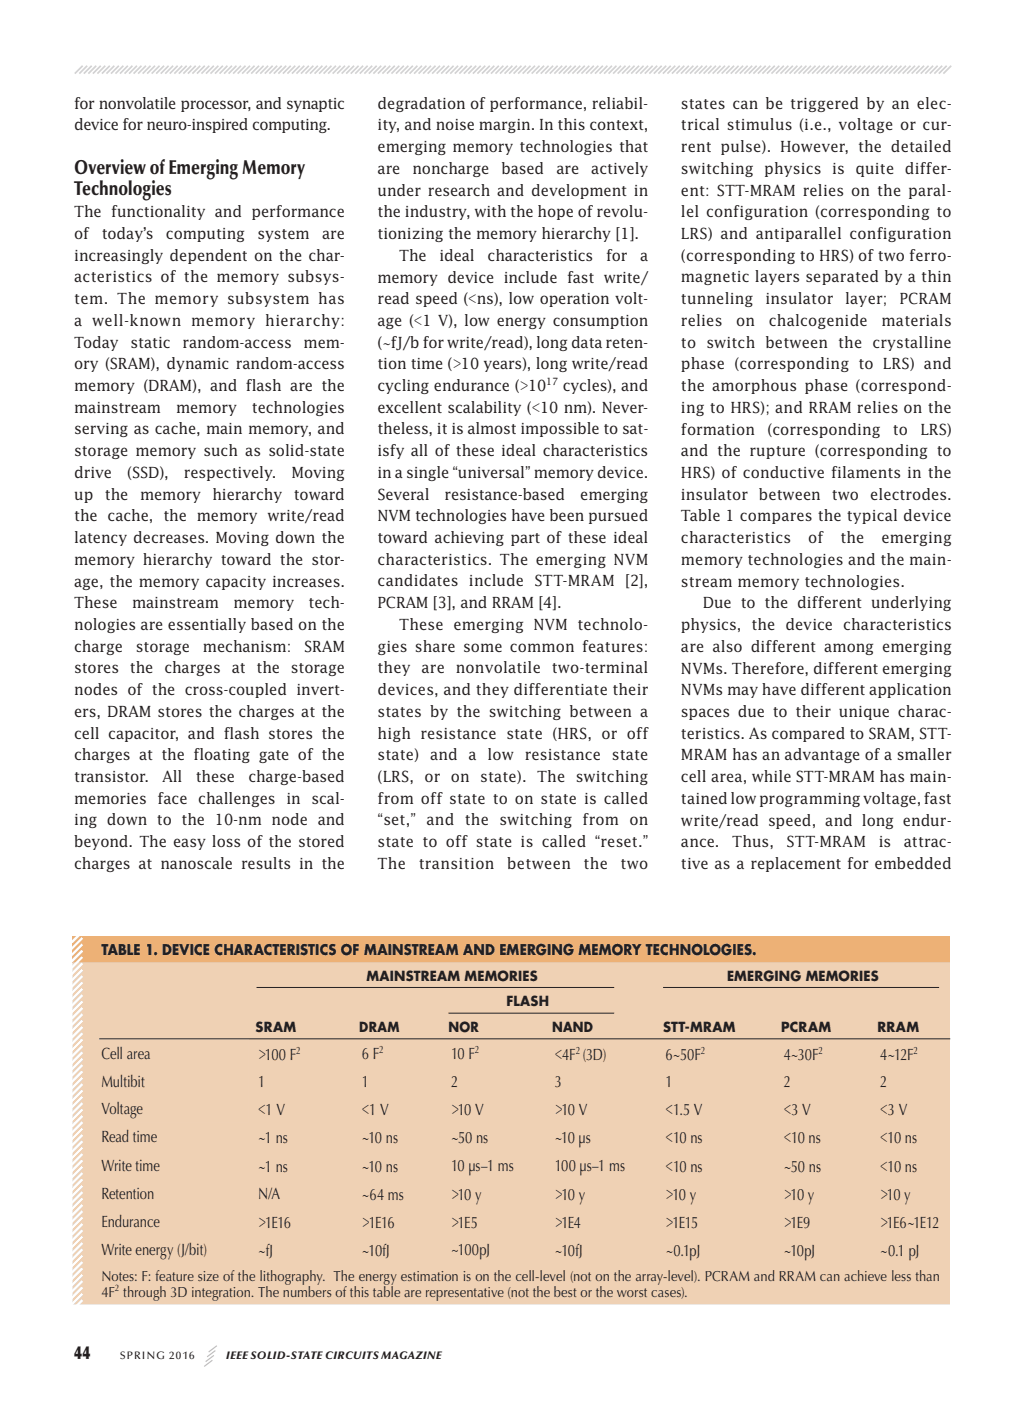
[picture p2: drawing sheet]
<svg xmlns="http://www.w3.org/2000/svg" width="200mm" height="273mm" viewBox="0 0 200 273" stroke-linecap="round" stroke-linejoin="round" font-family="sans-serif">
<defs><g id="words">
<g font-size="3.9" fill="#231f20">
<text x="14.5" y="33.9">Overview of Emerging Memory</text>
<text x="14.5" y="38.1">Technologies</text>
</g>
<text font-size="3.5" fill="#231f20" x="14.5" y="264.9">44</text>
<g font-size="3.2" fill="#231f20">
<text x="19.8" y="206.5">Cell area</text>
<text x="50.3" y="206.7">&gt;100 F</text>
<text x="70.5" y="206.5">6 F</text>
<text x="87.9" y="206.5">10 F</text>
<text x="108.1" y="206.6">&lt;4F (3D)</text>
<text x="129.8" y="206.6">6~50F</text>
<text x="152.8" y="206.6">4~30F</text>
<text x="171.6" y="206.6">4~12F</text>
<text x="19.8" y="211.8">Multibit</text>
<text x="50.3" y="211.8">1</text>
<text x="70.5" y="211.8">1</text>
<text x="87.9" y="211.8">2</text>
<text x="108.1" y="211.8">3</text>
<text x="129.8" y="211.8">1</text>
<text x="152.8" y="211.8">2</text>
<text x="171.6" y="211.8">2</text>
<text x="19.8" y="217.1">Voltage</text>
<text x="50.3" y="217.3">&lt;1 V</text>
<text x="70.5" y="217.3">&lt;1 V</text>
<text x="87.9" y="217.3">&gt;10 V</text>
<text x="108.1" y="217.3">&gt;10 V</text>
<text x="129.8" y="217.3">&lt;1.5 V</text>
<text x="152.8" y="217.3">&lt;3 V</text>
<text x="171.6" y="217.3">&lt;3 V</text>
<text x="19.8" y="222.7">Read time</text>
<text x="50.3" y="222.9">~1 ns</text>
<text x="70.5" y="222.9">~10 ns</text>
<text x="87.9" y="222.9">~50 ns</text>
<text x="108.1" y="222.9">~10 µs</text>
<text x="129.8" y="222.9">&lt;10 ns</text>
<text x="152.8" y="222.9">&lt;10 ns</text>
<text x="171.6" y="222.9">&lt;10 ns</text>
<text x="19.8" y="228.2">Write time</text>
<text x="19.8" y="233.7">Retention</text>
<text x="50.3" y="228.4">~1 ns</text>
<text x="50.3" y="233.7">N/A</text>
<text x="70.6" y="228.4">~10 ns</text>
<text x="70.6" y="233.9">~64 ms</text>
<text x="87.9" y="233.9">&gt;10 y</text>
<text x="87.9" y="228.2">10 µs–1 ms</text>
<text x="108.2" y="228.2">100 µs–1 ms</text>
<text x="108.2" y="233.9">&gt;10 y</text>
<text x="129.8" y="228.4">&lt;10 ns</text>
<text x="129.8" y="233.9">&gt;10 y</text>
<text x="152.8" y="228.4">~50 ns</text>
<text x="152.8" y="233.9">&gt;10 y</text>
<text x="171.6" y="228.4">&lt;10 ns</text>
<text x="171.6" y="233.9">&gt;10 y</text>
<text x="19.8" y="239.2">Endurance</text>
<text x="50.3" y="239.3">&gt;1E16</text>
<text x="70.6" y="239.3">&gt;1E16</text>
<text x="87.9" y="239.3">&gt;1E5</text>
<text x="108.2" y="239.3">&gt;1E4</text>
<text x="129.8" y="239.3">&gt;1E15</text>
<text x="152.8" y="239.3">&gt;1E9</text>
<text x="171.6" y="239.3">&gt;1E6~1E12</text>
<text x="19.8" y="244.6">Write energy (J/bit)</text>
<text x="50.4" y="244.8">~fJ</text>
<text x="70.6" y="244.8">~10fJ</text>
<text x="88" y="244.6">~100pJ</text>
<text x="108.2" y="244.8">~10fJ</text>
<text x="129.8" y="244.8">~0.1pJ</text>
<text x="152.8" y="244.8">~10pJ</text>
<text x="171.6" y="244.8">~0.1 pJ</text>
</g>
<g font-size="3" fill="#231f20">
<text x="14.5" y="21.2">for nonvolatile processor, and synaptic</text>
<text x="73.6" y="21.2">degradation of performance, reliabil-</text>
<text x="132.8" y="21.2">states can be triggered by an elec-</text>
<text x="14.5" y="25.4">device for neuro-inspired computing.</text>
<text x="73.6" y="25.4">ity, and noise margin. In this context,</text>
<text x="73.6" y="29.7">emerging memory technologies that</text>
<text x="132.8" y="25.4">trical stimulus (i.e., voltage or cur-</text>
<text x="132.8" y="29.6">rent pulse). However, the detailed</text>
<text x="73.6" y="33.9">are</text>
<text x="80.4" y="33.9">noncharge</text>
<text x="97.8" y="33.9">based</text>
<text x="108.5" y="33.9">are</text>
<text x="115.3" y="33.9">actively</text>
<text x="132.8" y="33.9">switching physics is quite differ-</text>
<text x="73.6" y="38.1">under research and development in</text>
<text x="132.8" y="38.1">ent: STT-MRAM relies on the paral-</text>
<text x="14.5" y="42.3">The functionality and performance</text>
<text x="14.5" y="46.6">of</text>
<text x="19.8" y="46.6">today’s</text>
<text x="32.4" y="46.6">computing</text>
<text x="50.2" y="46.6">system</text>
<text x="62.8" y="46.6">are</text>
<text x="73.6" y="42.4">the industry, with the hope of revolu-</text>
<text x="73.6" y="46.6">tionizing the memory hierarchy [1].</text>
<text x="132.8" y="42.4">lel configuration (corresponding to</text>
<text x="132.8" y="46.6">LRS) and antiparallel configuration</text>
<text x="14.5" y="50.8">increasingly dependent on the char-</text>
<text x="77.8" y="50.8">The</text>
<text x="85.7" y="50.8">ideal</text>
<text x="95.1" y="50.8">characteristics</text>
<text x="118.2" y="50.8">for</text>
<text x="124.8" y="50.8">a</text>
<text x="132.8" y="50.8">(corresponding to HRS) of two ferro-</text>
<text x="14.5" y="55">acteristics of the memory subsys-</text>
<text x="14.5" y="59.3">tem. The memory subsystem has</text>
<text x="73.6" y="55.1">memory device include fast write/</text>
<text x="73.6" y="59.3">read speed (&lt;ns), low operation volt-</text>
<text x="132.8" y="55.1">magnetic layers separated by a thin</text>
<text x="132.8" y="59.3">tunneling</text>
<text x="149.2" y="59.3">insulator</text>
<text x="164.8" y="59.3">layer;</text>
<text x="175.3" y="59.3">PCRAM</text>
<text x="14.5" y="63.5">a well-known memory hierarchy:</text>
<text x="73.6" y="63.5">age (&lt;1 V), low energy consumption</text>
<text x="132.8" y="63.5">relies</text>
<text x="143.5" y="63.5">on</text>
<text x="149.9" y="63.5">chalcogenide</text>
<text x="171.9" y="63.5">materials</text>
<text x="14.5" y="67.7">Today</text>
<text x="14.5" y="72">ory (SRAM), dynamic random-access</text>
<text x="25.5" y="67.7">static</text>
<text x="35.6" y="67.7">random-access</text>
<text x="59.2" y="67.7">mem-</text>
<text x="73.6" y="67.8">(~fJ/b for write/read), long data reten-</text>
<text x="73.6" y="72">tion time (&gt;10 years), long write/read</text>
<text x="132.8" y="67.8">to switch between the crystalline</text>
<text x="132.8" y="72">phase (corresponding to LRS) and</text>
<text x="14.5" y="76.2">memory (DRAM), and flash are the</text>
<text x="73.6" y="76.2">cycling endurance (&gt;10</text>
<text x="109.7" y="76.2">cycles), and</text>
<text x="132.8" y="76.2">the amorphous phase (correspond-</text>
<text x="14.5" y="80.4">mainstream</text>
<text x="34.3" y="80.4">memory</text>
<text x="49.1" y="80.4">technologies</text>
<text x="73.6" y="80.4">excellent scalability (&lt;10 nm). Never-</text>
<text x="132.8" y="80.5">ing to HRS); and RRAM relies on the</text>
<text x="14.5" y="84.7">serving as cache, main memory, and</text>
<text x="14.5" y="88.9">storage memory such as solid-state</text>
<text x="73.6" y="84.7">theless, it is almost impossible to sat-</text>
<text x="73.6" y="88.9">isfy all of these ideal characteristics</text>
<text x="132.8" y="84.7">formation</text>
<text x="132.8" y="88.9">and the rupture (corresponding to</text>
<text x="149.6" y="84.7">(corresponding</text>
<text x="174.1" y="84.7">to</text>
<text x="179.4" y="84.7">LRS)</text>
<text x="14.5" y="93.1">drive</text>
<text x="24.8" y="93.1">(SSD),</text>
<text x="35.9" y="93.1">respectively.</text>
<text x="56.8" y="93.1">Moving</text>
<text x="73.6" y="93.1">in a single “universal” memory device.</text>
<text x="132.8" y="93.2">HRS) of conductive filaments in the</text>
<text x="14.5" y="97.4">up</text>
<text x="14.5" y="101.6">the cache, the memory write/read</text>
<text x="20.5" y="97.4">the</text>
<text x="27.3" y="97.4">memory</text>
<text x="41.4" y="97.4">hierarchy</text>
<text x="57.3" y="97.4">toward</text>
<text x="73.6" y="97.4">Several</text>
<text x="73.6" y="101.6">NVM technologies have been pursued</text>
<text x="86.7" y="97.4">resistance-based</text>
<text x="113.1" y="97.4">emerging</text>
<text x="132.8" y="97.4">insulator</text>
<text x="132.8" y="101.6">Table 1 compares the typical device</text>
<text x="148" y="97.4">between</text>
<text x="162.2" y="97.4">two</text>
<text x="169.6" y="97.4">electrodes.</text>
<text x="14.5" y="105.8">latency decreases. Moving down the</text>
<text x="73.6" y="105.8">toward achieving part of these ideal</text>
<text x="132.8" y="105.9">characteristics</text>
<text x="157.6" y="105.9">of</text>
<text x="163.8" y="105.9">the</text>
<text x="171.8" y="105.9">emerging</text>
<text x="14.5" y="110.1">memory hierarchy toward the stor-</text>
<text x="73.6" y="110.1">characteristics. The emerging NVM</text>
<text x="132.8" y="110.1">memory technologies and the main-</text>
<text x="14.5" y="114.3">age, the memory capacity increases.</text>
<text x="14.5" y="118.5">These</text>
<text x="25.8" y="118.5">mainstream</text>
<text x="45.5" y="118.5">memory</text>
<text x="60.2" y="118.5">tech-</text>
<text x="73.6" y="114.3">candidates include STT-MRAM [2],</text>
<text x="73.6" y="118.5">PCRAM [3], and RRAM [4].</text>
<text x="132.8" y="114.3">stream memory technologies.</text>
<text x="137" y="118.6">Due to the different underlying</text>
<text x="14.5" y="122.8">nologies are essentially based on the</text>
<text x="77.8" y="122.8">These emerging NVM technolo-</text>
<text x="132.8" y="122.8">physics, the device characteristics</text>
<text x="14.5" y="127">charge</text>
<text x="14.5" y="131.2">stores</text>
<text x="25.3" y="131.2">the</text>
<text x="26.5" y="127">storage</text>
<text x="32" y="131.2">charges</text>
<text x="39.6" y="127">mechanism:</text>
<text x="45.2" y="131.2">at</text>
<text x="50" y="131.2">the</text>
<text x="56.7" y="131.2">storage</text>
<text x="59.3" y="127">SRAM</text>
<text x="73.6" y="127">gies share some common features:</text>
<text x="73.6" y="131.2">they</text>
<text x="82.2" y="131.2">are</text>
<text x="88.9" y="131.2">nonvolatile</text>
<text x="107.6" y="131.2">two-terminal</text>
<text x="132.8" y="127">are also different among emerging</text>
<text x="132.8" y="131.3">NVMs. Therefore, different emerging</text>
<text x="14.5" y="135.5">nodes of the cross-coupled invert-</text>
<text x="73.6" y="135.5">devices, and they differentiate their</text>
<text x="132.8" y="135.5">NVMs may have different application</text>
<text x="14.5" y="139.7">ers, DRAM stores the charges at the</text>
<text x="14.5" y="144">cell capacitor, and flash stores the</text>
<text x="73.6" y="139.7">states by the switching between a</text>
<text x="73.6" y="143.9">high resistance state (HRS, or off</text>
<text x="132.8" y="139.7">spaces due to their unique charac-</text>
<text x="132.8" y="144">teristics. As compared to SRAM, STT-</text>
<text x="14.5" y="148.2">charges at the floating gate of the</text>
<text x="73.6" y="148.2">state) and a low resistance state</text>
<text x="132.8" y="148.2">MRAM has an advantage of a smaller</text>
<text x="14.5" y="152.4">transistor.</text>
<text x="31.7" y="152.4">All</text>
<text x="38.2" y="152.4">these</text>
<text x="48.4" y="152.4">charge-based</text>
<text x="73.6" y="152.4">(LRS, or on state). The switching</text>
<text x="132.8" y="152.4">cell area, while STT-MRAM has main-</text>
<text x="14.5" y="156.7">memories face challenges in scal-</text>
<text x="14.5" y="160.9">ing down to the 10-nm node and</text>
<text x="73.6" y="156.6">from off state to on state is called</text>
<text x="73.6" y="160.9">“set,” and the switching from on</text>
<text x="132.8" y="156.7">tained low programming voltage, fast</text>
<text x="132.8" y="160.9">write/read speed, and long endur-</text>
<text x="14.5" y="165.1">beyond. The easy loss of the stored</text>
<text x="73.6" y="165.1">state to off state is called “reset.”</text>
<text x="132.8" y="165.1">ance.</text>
<text x="142.8" y="165.1">Thus,</text>
<text x="153.4" y="165.1">STT-MRAM</text>
<text x="171.3" y="165.1">is</text>
<text x="176.2" y="165.1">attrac-</text>
<text x="14.5" y="169.4">charges at nanoscale results in the</text>
<text x="73.6" y="169.3">The</text>
<text x="81.6" y="169.3">transition</text>
<text x="98.9" y="169.3">between</text>
<text x="113.8" y="169.3">the</text>
<text x="121" y="169.3">two</text>
<text x="132.8" y="169.4">tive as a replacement for embedded</text>
</g>
<g font-size="2.8" fill="#231f20">
<text x="19.8" y="186.1">Table 1. Device characteristics of mainstream and emerging memory technologies.</text>
<text x="19.8" y="249.7">Notes: F: feature size of the lithography. The energy estimation is on the cell-level (not on the array-level). PCRAM and RRAM can achieve less than</text>
<text x="19.8" y="252.8">4F through 3D integration. The numbers of this table are representative (not the best or the worst cases).</text>
</g>
<g font-size="2.6" fill="#231f20">
<text x="71.5" y="191.1">Mainstream Memories</text>
<text x="141.7" y="191.1">Emerging Memories</text>
<text x="98.7" y="196.1">F</text>
<text x="98.7" y="196.1">L</text>
<text x="98.7" y="196.1">A</text>
<text x="98.7" y="196.1">S</text>
<text x="98.7" y="196.1">H</text>
<text x="49.8" y="201.1">S</text>
<text x="49.8" y="201.1">R</text>
<text x="49.8" y="201.1">A</text>
<text x="49.8" y="201.1">M</text>
<text x="70.1" y="201.1">DR</text>
<text x="71.9" y="201.1">A</text>
<text x="71.9" y="201.1">M</text>
<text x="87.4" y="201.1">N</text>
<text x="87.4" y="201.1">O</text>
<text x="87.4" y="201.1">R</text>
<text x="107.6" y="201.1">N</text>
<text x="107.6" y="201.1">A</text>
<text x="113.8" y="201.1">D</text>
<text x="129.3" y="201.1">STT-M</text>
<text x="134.6" y="201.1">R</text>
<text x="134.6" y="201.1">A</text>
<text x="134.6" y="201.1">M</text>
<text x="152.3" y="201.1">PC</text>
<text x="154" y="201.1">R</text>
<text x="154" y="201.1">A</text>
<text x="154" y="201.1">M</text>
<text x="171.1" y="201.1">R</text>
<text x="171.1" y="201.1">A</text>
<text x="171.1" y="201.1">M</text>
</g>
<g font-size="2.1" fill="#231f20">
<text x="57.8" y="205.4">2</text>
<text x="73.9" y="205.2">2</text>
<text x="92.6" y="205.2">2</text>
<text x="112.2" y="205.4">2</text>
<text x="136.6" y="205.4">2</text>
<text x="159.6" y="205.4">2</text>
<text x="178.1" y="205.4">2</text>
<text x="23.3" y="264.9">SPRING 2016</text>
<text x="44.1" y="264.9">IEEE SOLID-STATE CIRCUITS MAGAZINE</text>
</g>
<text font-size="1.9" fill="#231f20" x="106.5" y="75">17</text>
<text font-size="1.8" fill="#231f20" x="22.4" y="251.7">2</text>
</g></defs>
<g fill="none" stroke="#d1d2d4" stroke-width=".33">
<path d="M16.1 12.8l-1.5 1.5M17 12.8l-1.5 1.5M17.9 12.8l-1.6 1.5M18.8 12.8l-1.6 1.5M19.6 12.8l-1.5 1.5M20.5 12.8l-1.5 1.5M21.4 12.8l-1.5 1.5M22.3 12.8l-1.5 1.5M23.2 12.8l-1.6 1.5M24 12.8l-1.5 1.5M24.9 12.8l-1.5 1.5M25.8 12.8l-1.5 1.5"/>
<path d="M26.7 12.8l-1.5 1.5M27.6 12.8l-1.6 1.5M28.5 12.8l-1.6 1.5M29.3 12.8l-1.5 1.5M30.2 12.8l-1.5 1.5M31.1 12.8l-1.5 1.5M32 12.8l-1.5 1.5M32.9 12.8l-1.6 1.5M33.8 12.8l-1.6 1.5M34.6 12.8l-1.5 1.5M35.5 12.8l-1.5 1.5M36.4 12.8l-1.5 1.5"/>
<path d="M37.3 12.8l-1.6 1.5M38.2 12.8l-1.6 1.5M39 12.8l-1.5 1.5M39.9 12.8l-1.5 1.5M40.8 12.8l-1.5 1.5M41.7 12.8l-1.5 1.5M42.6 12.8l-1.6 1.5M43.5 12.8l-1.6 1.5M44.3 12.8l-1.5 1.5M45.2 12.8l-1.5 1.5M46.1 12.8l-1.5 1.5M47 12.8l-1.6 1.5"/>
<path d="M47.9 12.8l-1.6 1.5M48.7 12.8l-1.5 1.5M49.6 12.8l-1.5 1.5M50.5 12.8l-1.5 1.5M51.4 12.8l-1.5 1.5M52.3 12.8l-1.6 1.5M53.2 12.8l-1.6 1.5M54 12.8l-1.5 1.5M54.9 12.8l-1.5 1.5M55.8 12.8l-1.5 1.5M56.7 12.8l-1.6 1.5M57.6 12.8l-1.6 1.5"/>
<path d="M58.4 12.8l-1.5 1.5M59.3 12.8l-1.5 1.5M60.2 12.8l-1.5 1.5M61.1 12.8l-1.5 1.5M62 12.8l-1.6 1.5M62.9 12.8l-1.6 1.5M63.7 12.8l-1.5 1.5M64.6 12.8l-1.5 1.5M65.5 12.8l-1.5 1.5M66.4 12.8l-1.5 1.5M67.3 12.8l-1.6 1.5M68.1 12.8l-1.5 1.5"/>
<path d="M69 12.8l-1.5 1.5M69.9 12.8l-1.5 1.5M70.8 12.8l-1.5 1.5M71.7 12.8l-1.6 1.5M72.6 12.8l-1.6 1.5M73.4 12.8l-1.5 1.5M74.3 12.8l-1.5 1.5M75.2 12.8l-1.5 1.5M76.1 12.8l-1.5 1.5M77 12.8l-1.6 1.5M77.8 12.8l-1.5 1.5M78.7 12.8l-1.5 1.5"/>
<path d="M79.6 12.8l-1.5 1.5M80.5 12.8l-1.5 1.5M81.4 12.8l-1.6 1.5M82.3 12.8l-1.6 1.5M83.1 12.8l-1.5 1.5M84 12.8l-1.5 1.5M84.9 12.8l-1.5 1.5M85.8 12.8l-1.5 1.5M86.7 12.8l-1.6 1.5M87.5 12.8l-1.5 1.5M88.4 12.8l-1.5 1.5M89.3 12.8l-1.5 1.5"/>
<path d="M90.2 12.8l-1.5 1.5M91.1 12.8l-1.6 1.5M92 12.8l-1.6 1.5M92.8 12.8l-1.5 1.5M93.7 12.8l-1.5 1.5M94.6 12.8l-1.5 1.5M95.5 12.8l-1.5 1.5M96.4 12.8l-1.6 1.5M97.3 12.8l-1.6 1.5M98.1 12.8l-1.5 1.5M99 12.8l-1.5 1.5M99.9 12.8l-1.5 1.5"/>
<path d="M100.8 12.8l-1.6 1.5M101.7 12.8l-1.6 1.5M102.5 12.8l-1.5 1.5M103.4 12.8l-1.5 1.5M104.3 12.8l-1.5 1.5M105.2 12.8l-1.5 1.5M106.1 12.8l-1.6 1.5M107 12.8l-1.6 1.5M107.8 12.8l-1.5 1.5M108.7 12.8l-1.5 1.5M109.6 12.8l-1.5 1.5M110.5 12.8l-1.6 1.5"/>
<path d="M111.4 12.8l-1.6 1.5M112.2 12.8l-1.5 1.5M113.1 12.8l-1.5 1.5M114 12.8l-1.5 1.5M114.9 12.8l-1.5 1.5M115.8 12.8l-1.6 1.5M116.7 12.8l-1.6 1.5M117.5 12.8l-1.5 1.5M118.4 12.8l-1.5 1.5M119.3 12.8l-1.5 1.5M120.2 12.8l-1.6 1.5M121.1 12.8l-1.6 1.5"/>
<path d="M121.9 12.8l-1.5 1.5M122.8 12.8l-1.5 1.5M123.7 12.8l-1.5 1.5M124.6 12.8l-1.5 1.5M125.5 12.8l-1.6 1.5M126.4 12.8l-1.6 1.5M127.2 12.8l-1.5 1.5M128.1 12.8l-1.5 1.5M129 12.8l-1.5 1.5M129.9 12.8l-1.5 1.5M130.8 12.8l-1.6 1.5M131.6 12.8l-1.5 1.5"/>
<path d="M132.5 12.8l-1.5 1.5M133.4 12.8l-1.5 1.5M134.3 12.8l-1.5 1.5M135.2 12.8l-1.6 1.5M136.1 12.8l-1.6 1.5M136.9 12.8l-1.5 1.5M137.8 12.8l-1.5 1.5M138.7 12.8l-1.5 1.5M139.6 12.8l-1.5 1.5M140.5 12.8l-1.6 1.5M141.3 12.8l-1.5 1.5M142.2 12.8l-1.5 1.5"/>
<path d="M143.1 12.8l-1.5 1.5M144 12.8l-1.5 1.5M144.9 12.8l-1.6 1.5M145.8 12.8l-1.6 1.5M146.6 12.8l-1.5 1.5M147.5 12.8l-1.5 1.5M148.4 12.8l-1.5 1.5M149.3 12.8l-1.5 1.5M150.2 12.8l-1.6 1.5M151 12.8l-1.5 1.5M151.9 12.8l-1.5 1.5M152.8 12.8l-1.5 1.5"/>
<path d="M153.7 12.8l-1.5 1.5M154.6 12.8l-1.6 1.5M155.5 12.8l-1.6 1.5M156.3 12.8l-1.5 1.5M157.2 12.8l-1.5 1.5M158.1 12.8l-1.5 1.5M159 12.8l-1.5 1.5M159.9 12.8l-1.6 1.5M160.8 12.8l-1.6 1.5M161.6 12.8l-1.5 1.5M162.5 12.8l-1.5 1.5M163.4 12.8l-1.5 1.5"/>
<path d="M164.3 12.8l-1.6 1.5M165.2 12.8l-1.6 1.5M166 12.8l-1.5 1.5M166.9 12.8l-1.5 1.5M167.8 12.8l-1.5 1.5M168.7 12.8l-1.5 1.5M169.6 12.8l-1.6 1.5M170.5 12.8l-1.6 1.5M171.3 12.8l-1.5 1.5M172.2 12.8l-1.5 1.5M173.1 12.8l-1.5 1.5M174 12.8l-1.6 1.5"/>
<path d="M174.9 12.8l-1.6 1.5M175.7 12.8l-1.5 1.5M176.6 12.8l-1.5 1.5M177.5 12.8l-1.5 1.5M178.4 12.8l-1.5 1.5M179.3 12.8l-1.6 1.5M180.2 12.8l-1.6 1.5M181 12.8l-1.5 1.5M181.9 12.8l-1.5 1.5M182.8 12.8l-1.5 1.5M183.7 12.8l-1.6 1.5M184.6 12.8l-1.6 1.5"/>
<path d="M185.4 12.8l-1.5 1.5"/>
</g>
<path d="M41.4 265.1l-1.6 1.2M41.7 264.2l-1.6 1.2M42 263.2l-1.6 1.2M42.3 262.3l-1.6 1.2" fill="none" stroke="#bcbdc0" stroke-width=".26"/>
<path d="M14.1 182.4h171.1v5.1h-171.1z" fill="#edb176"/>
<g fill="#efd1b4">
<path d="M14.1 187.5h34.3v5h-34.3zM48.4 187.5h79.5v5h-79.5zM127.9 187.5h57.3v5h-57.3zM14.1 192.5h34.3v5h-34.3zM48.4 192.5h20.2v10.1h-20.2zM68.6 192.5h17.4v10.1h-17.4zM86 192.5h41.9v5h-41.9zM127.9 192.5h23v10.1h-23zM150.9 192.5h18.8v10.1h-18.8zM169.7 192.5h15.5v10.1h-15.5zM14.1 197.5h34.3v5.1h-34.3zM86 197.5h20.2v5.1h-20.2zM106.2 197.5h21.7v5.1h-21.7zM48.4 202.6h20.2v5.5h-20.2zM68.6 202.6h17.4v5.5h-17.4zM86 202.6h20.2v5.5h-20.2zM106.2 202.6h21.7v5.5h-21.7zM127.9 202.6h23v5.5h-23zM150.9 202.6h18.8v5.5h-18.8zM169.7 202.6h15.5v5.5h-15.5zM48.4 208.1h20.2v5.1h-20.2zM68.6 208.1h17.4v5.1h-17.4zM86 208.1h20.2v5.1h-20.2zM106.2 208.1h21.7v5.1h-21.7zM127.9 208.1h23v5.1h-23zM150.9 208.1h18.8v5.1h-18.8zM169.7 208.1h15.5v5.1h-15.5zM48.4 213.2h20.2v5.5h-20.2zM68.6 213.2h17.4v5.5h-17.4zM86 213.2h20.2v5.5h-20.2zM106.2 213.2h21.7v5.5h-21.7zM127.9 213.2h23v5.5h-23zM150.9 213.2h18.8v5.5h-18.8zM169.7 213.2h15.5v5.5h-15.5zM14.1 218.7h34.3v5.6h-34.3zM48.4 218.7h20.2v5.6h-20.2zM68.6 218.7h17.4v5.6h-17.4zM86 218.7h20.2v5.6h-20.2zM106.2 218.7h21.7v5.6h-21.7zM127.9 218.7h23v5.6h-23zM150.9 218.7h18.8v5.6h-18.8zM169.7 218.7h15.5v5.6h-15.5zM14.1 224.3h34.3v5.5h-34.3zM48.4 224.3h20.2v5.5h-20.2zM68.6 224.3h17.4v5.5h-17.4zM86 224.3h20.2v5.5h-20.2zM106.2 224.3h21.7v5.5h-21.7zM127.9 224.3h23v5.5h-23zM150.9 224.3h18.8v5.5h-18.8zM169.7 224.3h15.5v5.5h-15.5zM14.1 229.8h34.3v5.5h-34.3zM48.4 229.8h20.2v5.5h-20.2zM68.6 229.8h17.4v5.5h-17.4zM86 229.8h20.2v5.5h-20.2zM106.2 229.8h21.7v5.5h-21.7zM127.9 229.8h23v5.5h-23zM150.9 229.8h18.8v5.5h-18.8zM169.7 229.8h15.5v5.5h-15.5zM14.1 235.3h34.3v5.4h-34.3zM48.4 235.3h20.2v5.4h-20.2zM68.6 235.3h17.4v5.4h-17.4zM86 235.3h20.2v5.4h-20.2zM106.2 235.3h21.7v5.4h-21.7zM127.9 235.3h23v5.4h-23zM150.9 235.3h18.8v5.4h-18.8zM169.7 235.3h15.5v5.4h-15.5zM14.1 240.7h34.3v5.5h-34.3zM48.4 240.7h20.2v5.5h-20.2zM68.6 240.7h17.4v5.5h-17.4zM86 240.7h20.2v5.5h-20.2zM106.2 240.7h21.7v5.5h-21.7zM127.9 240.7h23v5.5h-23zM150.9 240.7h18.8v5.5h-18.8zM169.7 240.7h15.5v5.5h-15.5zM14.1 246.2h171.1v8h-171.1z"/>
<path d="M14.1 202.6h34.3v5.5h-34.3zM14.1 208.1h34.3v5.1h-34.3zM14.1 213.2h34.3v5.5h-34.3z"/>
</g>
<path d="M50 192.5h69.7M87.4 197.5h32.3M129.3 192.5h53.8M19.4 202.5h165.9" fill="none" stroke="#231f20" stroke-width=".19"/>
<g fill="none" stroke="#fff" stroke-width=".46">
<path d="M16.1 181.6l-2.2 2.1M16.1 182.8l-2.2 2.1M16.1 184l-2.2 2.2M16.1 185.3l-2.2 2.1M16.1 186.5l-2.2 2.2M16.1 187.8l-2.2 2.1M16.1 189l-2.2 2.1M16.1 190.2l-2.2 2.2M16.1 191.5l-2.2 2.1M16.1 192.7l-2.2 2.1M16.1 193.9l-2.2 2.2M16.1 195.2l-2.2 2.1"/>
<path d="M16.1 196.4l-2.2 2.2M16.1 197.7l-2.2 2.1M16.1 198.9l-2.2 2.1M16.1 200.1l-2.2 2.2M16.1 201.4l-2.2 2.1M16.1 202.6l-2.2 2.2M16.1 203.9l-2.2 2.1M16.1 205.1l-2.2 2.1M16.1 206.3l-2.2 2.2M16.1 207.6l-2.2 2.1M16.1 208.8l-2.2 2.1M16.1 210l-2.2 2.2"/>
<path d="M16.1 211.3l-2.2 2.1M16.1 212.5l-2.2 2.2M16.1 213.8l-2.2 2.1M16.1 215l-2.2 2.1M16.1 216.2l-2.2 2.2M16.1 217.5l-2.2 2.1M16.1 218.7l-2.2 2.2M16.1 220l-2.2 2.1M16.1 221.2l-2.2 2.1M16.1 222.4l-2.2 2.2M16.1 223.7l-2.2 2.1M16.1 224.9l-2.2 2.1"/>
<path d="M16.1 226.1l-2.2 2.2M16.1 227.4l-2.2 2.1M16.1 228.6l-2.2 2.2M16.1 229.9l-2.2 2.1M16.1 231.1l-2.2 2.1M16.1 232.3l-2.2 2.2M16.1 233.6l-2.2 2.1M16.1 234.8l-2.2 2.2M16.1 236l-2.2 2.2M16.1 237.3l-2.2 2.1M16.1 238.5l-2.2 2.2M16.1 239.8l-2.2 2.1"/>
<path d="M16.1 241l-2.2 2.1M16.1 242.2l-2.2 2.2M16.1 243.5l-2.2 2.1M16.1 244.7l-2.2 2.2M16.1 246l-2.2 2.1M16.1 247.2l-2.2 2.1M16.1 248.4l-2.2 2.2M16.1 249.7l-2.2 2.1M16.1 250.9l-2.2 2.2M16.1 252.1l-2.2 2.2M16.1 253.4l-2.2 2.1"/>
</g>
<use href="#words"/>
</svg>
